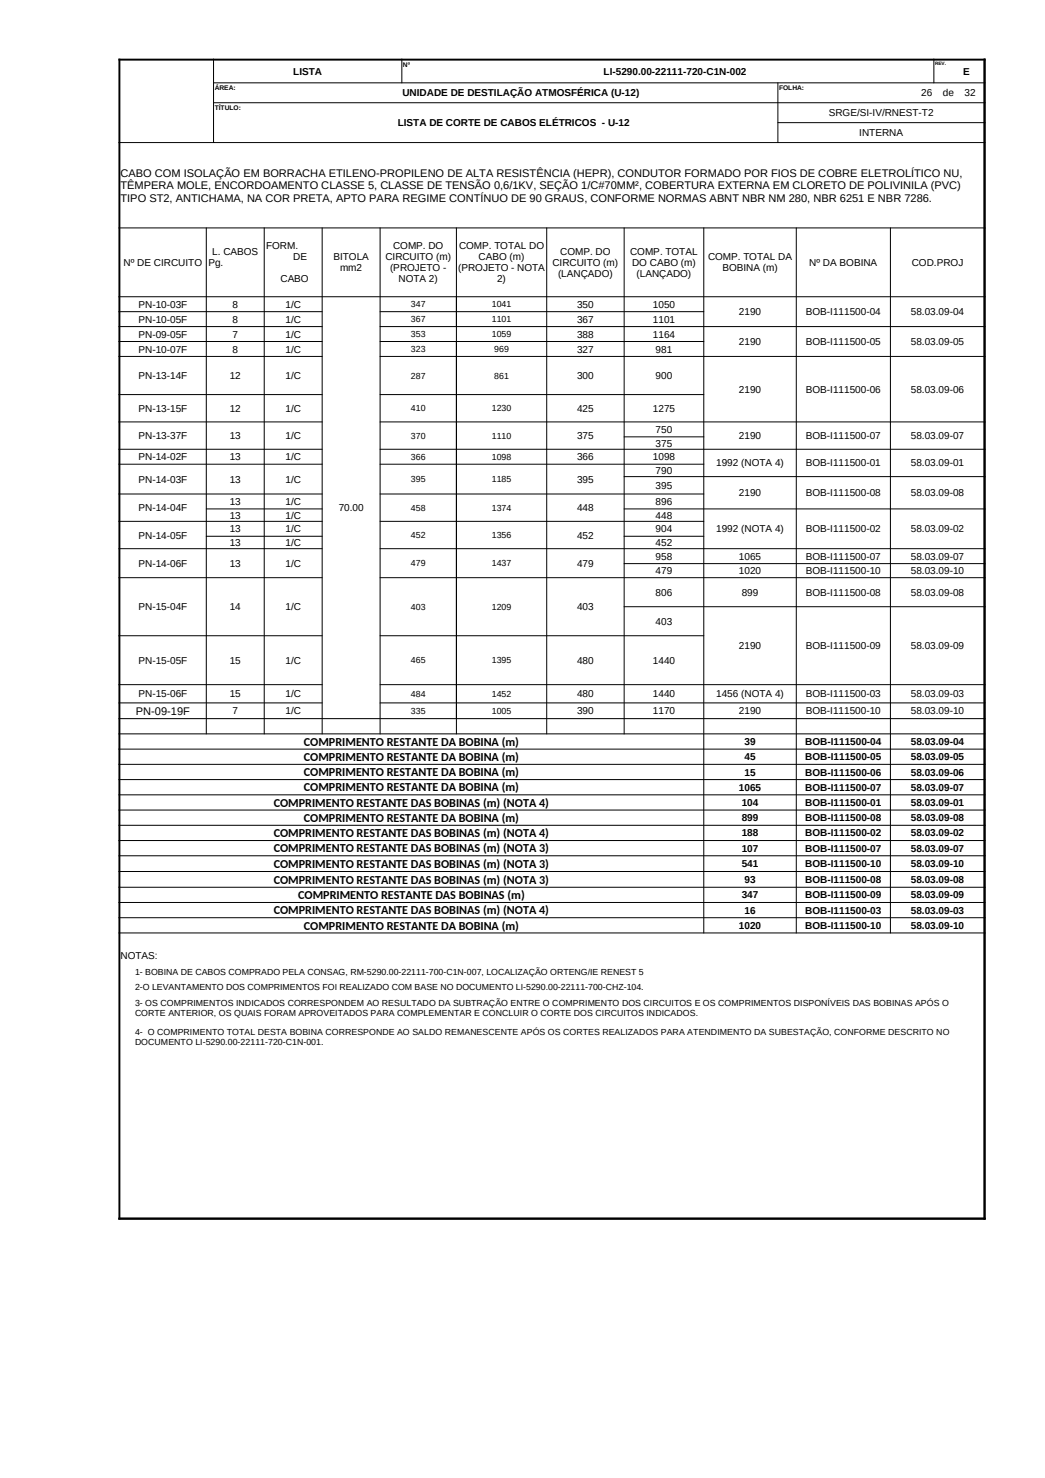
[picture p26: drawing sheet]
<svg xmlns="http://www.w3.org/2000/svg" width="210mm" height="297mm" viewBox="0 0 210 297" stroke-linecap="round" stroke-linejoin="round" font-family="sans-serif">
<defs><g id="words">
<g font-size="2.4">
<text x="61.1" y="149.8">COMPRIMENTO RESTANTE DA BOBINA (m)</text>
<text x="61.1" y="152.9">COMPRIMENTO RESTANTE DA BOBINA (m)</text>
<text x="61.1" y="156">COMPRIMENTO RESTANTE DA BOBINA (m)</text>
<text x="61.1" y="159">COMPRIMENTO RESTANTE DA BOBINA (m)</text>
<text x="55" y="162.1">COMPRIMENTO RESTANTE DAS BOBINAS (m) (NOTA 4)</text>
<text x="61.1" y="165.1">COMPRIMENTO RESTANTE DA BOBINA (m)</text>
<text x="55" y="168.2">COMPRIMENTO RESTANTE DAS BOBINAS (m) (NOTA 4)</text>
<text x="55" y="171.3">COMPRIMENTO RESTANTE DAS BOBINAS (m) (NOTA 3)</text>
<text x="55" y="174.4">COMPRIMENTO RESTANTE DAS BOBINAS (m) (NOTA 3)</text>
<text x="55" y="177.5">COMPRIMENTO RESTANTE DAS BOBINAS (m) (NOTA 3)</text>
<text x="55" y="183.7">COMPRIMENTO RESTANTE DAS BOBINAS (m) (NOTA 4)</text>
<text x="59.9" y="180.7">COMPRIMENTO RESTANTE DAS BOBINAS (m)</text>
<text x="61.1" y="186.8">COMPRIMENTO RESTANTE DA BOBINA (m)</text>
</g>
<g font-size="2.2">
<text x="24.2" y="35.5">CABO COM ISOLAÇÃO EM BORRACHA ETILENO-PROPILENO DE ALTA RESISTÊNCIA (HEPR), CONDUTOR FORMADO POR FIOS DE COBRE ELETROLÍTICO NU,</text>
<text x="24.2" y="38">TÊMPERA MOLE, ENCORDOAMENTO CLASSE 5, CLASSE DE TENSÃO 0,6/1KV, SEÇÃO 1/C#70MM², COBERTURA EXTERNA EM CLORETO DE POLIVINILA (PVC)</text>
<text x="24.2" y="40.5">TIPO ST2, ANTICHAMA, NA COR PRETA, APTO PARA REGIME CONTÍNUO DE 90 GRAUS, CONFORME NORMAS ABNT NBR NM 280, NBR 6251 E NBR 7286.</text>
<text x="27.3" y="143.6">PN-09-19F</text>
</g>
<g font-size="2">
<text x="58.9" y="15">LISTA</text>
<text x="121.3" y="15">LI-5290.00-22111-720-C1N-002</text>
<text x="193.6" y="15">E</text>
<text x="80.9" y="19.4">UNIDADE DE DESTILAÇÃO ATMOSFÉRICA (U-12)</text>
<text x="166.5" y="23.4">SRGE/SI-IV/RNEST-T2</text>
<text x="185.1" y="19.4">26</text>
<text x="189.5" y="19.4">de</text>
<text x="193.8" y="19.4">32</text>
<text x="79.9" y="25.4">LISTA DE CORTE DE CABOS ELÉTRICOS - U-12</text>
<text x="172.7" y="27.4">INTERNA</text>
<text x="24.8" y="53.4">Nº DE CIRCUITO</text>
<text x="41.9" y="53.4">Pg.</text>
<text x="42.7" y="51.2">L. CABOS</text>
<text x="53.5" y="50.1">FORM.</text>
<text x="58.9" y="52.3">DE</text>
<text x="67" y="52.3">BITOLA</text>
<text x="77.5" y="52.3">CIRCUITO (m)</text>
<text x="79" y="50.1">COMP. DO</text>
<text x="92.2" y="50.1">COMP. TOTAL DO</text>
<text x="96.2" y="52.3">CABO (m)</text>
<text x="111.1" y="53.4">CIRCUITO (m)</text>
<text x="112.6" y="51.2">COMP. DO</text>
<text x="126.7" y="51.2">COMP. TOTAL</text>
<text x="127.1" y="53.4">DO CABO (m)</text>
<text x="142.3" y="52.3">COMP. TOTAL DA</text>
<text x="162.6" y="53.4">Nº DA BOBINA</text>
<text x="183.2" y="53.4">COD.PROJ</text>
<text x="56.4" y="56.7">CABO</text>
<text x="68.4" y="54.5">mm2</text>
<text x="78.4" y="54.5">(PROJETO -</text>
<text x="80.1" y="56.7">NOTA 2)</text>
<text x="92.1" y="54.5">(PROJETO - NOTA</text>
<text x="99.9" y="56.7">2)</text>
<text x="112.2" y="55.6">(LANÇADO)</text>
<text x="127.9" y="55.6">(LANÇADO)</text>
<text x="145.2" y="54.5">BOBINA (m)</text>
<text x="27.8" y="61.8">PN-10-03F</text>
<text x="27.8" y="64.8">PN-10-05F</text>
<text x="46.7" y="61.8">8</text>
<text x="46.7" y="64.8">8</text>
<text x="57.4" y="61.8">1/C</text>
<text x="57.4" y="64.8">1/C</text>
<text x="116" y="61.8">350</text>
<text x="116" y="64.8">367</text>
<text x="131.2" y="61.8">1050</text>
<text x="131.2" y="64.8">1101</text>
<text x="148.5" y="63.3">2190</text>
<text x="162" y="63.3">BOB-I111500-04</text>
<text x="183" y="63.3">58.03.09-04</text>
<text x="27.8" y="67.8">PN-09-05F</text>
<text x="27.8" y="70.8">PN-10-07F</text>
<text x="46.7" y="67.8">7</text>
<text x="46.7" y="70.8">8</text>
<text x="57.4" y="67.8">1/C</text>
<text x="57.4" y="70.8">1/C</text>
<text x="116" y="67.8">388</text>
<text x="116" y="70.8">327</text>
<text x="131.2" y="67.8">1164</text>
<text x="131.8" y="70.8">981</text>
<text x="148.5" y="69.3">2190</text>
<text x="162" y="69.3">BOB-I111500-05</text>
<text x="183" y="69.3">58.03.09-05</text>
<text x="27.8" y="76.2">PN-13-14F</text>
<text x="46.2" y="76.2">12</text>
<text x="57.4" y="76.2">1/C</text>
<text x="116" y="76.2">300</text>
<text x="131.8" y="76.2">900</text>
<text x="27.8" y="82.8">PN-13-15F</text>
<text x="46.2" y="82.8">12</text>
<text x="57.4" y="82.8">1/C</text>
<text x="116" y="82.8">425</text>
<text x="131.2" y="82.8">1275</text>
<text x="148.5" y="78.9">2190</text>
<text x="162" y="78.9">BOB-I111500-06</text>
<text x="183" y="78.9">58.03.09-06</text>
<text x="27.8" y="88.2">PN-13-37F</text>
<text x="46.2" y="88.2">13</text>
<text x="57.4" y="88.2">1/C</text>
<text x="116" y="88.2">375</text>
<text x="131.8" y="87">750</text>
<text x="131.8" y="89.7">375</text>
<text x="148.5" y="88.2">2190</text>
<text x="162" y="88.2">BOB-I111500-07</text>
<text x="183" y="88.2">58.03.09-07</text>
<text x="27.8" y="92.5">PN-14-02F</text>
<text x="46.2" y="92.5">13</text>
<text x="57.4" y="92.5">1/C</text>
<text x="116" y="92.5">366</text>
<text x="131.2" y="92.5">1098</text>
<text x="131.8" y="95.2">790</text>
<text x="143.9" y="93.7">1992 (NOTA 4)</text>
<text x="162" y="93.7">BOB-I111500-01</text>
<text x="183" y="93.7">58.03.09-01</text>
<text x="27.8" y="97">PN-14-03F</text>
<text x="46.2" y="97">13</text>
<text x="46.2" y="101.5">13</text>
<text x="57.4" y="97">1/C</text>
<text x="57.4" y="101.5">1/C</text>
<text x="116" y="97">395</text>
<text x="131.8" y="98.2">395</text>
<text x="131.8" y="101.5">896</text>
<text x="148.5" y="99.7">2190</text>
<text x="162" y="99.7">BOB-I111500-08</text>
<text x="183" y="99.7">58.03.09-08</text>
<text x="27.8" y="102.7">PN-14-04F</text>
<text x="46.2" y="104.2">13</text>
<text x="46.2" y="107">13</text>
<text x="57.4" y="104.2">1/C</text>
<text x="57.4" y="107">1/C</text>
<text x="68.1" y="102.7">70.00</text>
<text x="116" y="102.7">448</text>
<text x="131.8" y="104.2">448</text>
<text x="131.8" y="107">904</text>
<text x="143.9" y="107">1992 (NOTA 4)</text>
<text x="162" y="107">BOB-I111500-02</text>
<text x="183" y="107">58.03.09-02</text>
<text x="27.8" y="108.2">PN-14-05F</text>
<text x="27.8" y="113.9">PN-14-06F</text>
<text x="46.2" y="109.7">13</text>
<text x="46.2" y="113.9">13</text>
<text x="57.4" y="109.7">1/C</text>
<text x="57.4" y="113.9">1/C</text>
<text x="116" y="108.2">452</text>
<text x="116" y="113.9">479</text>
<text x="131.8" y="109.7">452</text>
<text x="131.8" y="112.5">958</text>
<text x="148.5" y="112.5">1065</text>
<text x="162" y="112.5">BOB-I111500-07</text>
<text x="183" y="112.5">58.03.09-07</text>
<text x="131.8" y="115.4">479</text>
<text x="131.8" y="119.7">806</text>
<text x="148.5" y="115.4">1020</text>
<text x="149.1" y="119.7">899</text>
<text x="162" y="115.4">BOB-I111500-10</text>
<text x="162" y="119.7">BOB-I111500-08</text>
<text x="183" y="115.4">58.03.09-10</text>
<text x="183" y="119.7">58.03.09-08</text>
<text x="27.8" y="122.6">PN-15-04F</text>
<text x="46.2" y="122.6">14</text>
<text x="57.4" y="122.6">1/C</text>
<text x="116" y="122.6">403</text>
<text x="131.8" y="125.5">403</text>
<text x="148.5" y="130.5">2190</text>
<text x="162" y="130.5">BOB-I111500-09</text>
<text x="183" y="130.5">58.03.09-09</text>
<text x="27.8" y="133.4">PN-15-05F</text>
<text x="46.2" y="133.4">15</text>
<text x="57.4" y="133.4">1/C</text>
<text x="116" y="133.4">480</text>
<text x="131.2" y="133.4">1440</text>
<text x="27.8" y="140.1">PN-15-06F</text>
<text x="46.2" y="140.1">15</text>
<text x="46.7" y="143.5">7</text>
<text x="57.4" y="140.1">1/C</text>
<text x="57.4" y="143.5">1/C</text>
<text x="116" y="140.1">480</text>
<text x="116" y="143.5">390</text>
<text x="131.2" y="140.1">1440</text>
<text x="131.2" y="143.5">1170</text>
<text x="143.9" y="140.1">1456 (NOTA 4)</text>
<text x="148.5" y="143.5">2190</text>
<text x="162" y="140.1">BOB-I111500-03</text>
<text x="162" y="143.5">BOB-I111500-10</text>
<text x="183" y="140.1">58.03.09-03</text>
<text x="183" y="143.5">58.03.09-10</text>
<text x="149.6" y="149.7">39</text>
<text x="161.8" y="149.7">BOB-I111500-04</text>
<text x="183" y="149.7">58.03.09-04</text>
<text x="149.6" y="152.8">45</text>
<text x="149.6" y="155.8">15</text>
<text x="161.8" y="152.8">BOB-I111500-05</text>
<text x="161.8" y="155.8">BOB-I111500-06</text>
<text x="183" y="152.8">58.03.09-05</text>
<text x="183" y="155.8">58.03.09-06</text>
<text x="148.5" y="158.9">1065</text>
<text x="149.1" y="162">104</text>
<text x="161.8" y="158.9">BOB-I111500-07</text>
<text x="161.8" y="162">BOB-I111500-01</text>
<text x="183" y="158.9">58.03.09-07</text>
<text x="183" y="162">58.03.09-01</text>
<text x="149.1" y="165">899</text>
<text x="161.8" y="165">BOB-I111500-08</text>
<text x="183" y="165">58.03.09-08</text>
<text x="149.1" y="168.1">188</text>
<text x="149.1" y="171.1">107</text>
<text x="161.8" y="168.1">BOB-I111500-02</text>
<text x="161.8" y="171.1">BOB-I111500-07</text>
<text x="183" y="168.1">58.03.09-02</text>
<text x="183" y="171.1">58.03.09-07</text>
<text x="149.1" y="174.3">541</text>
<text x="149.6" y="177.4">93</text>
<text x="161.8" y="174.3">BOB-I111500-10</text>
<text x="161.8" y="177.4">BOB-I111500-08</text>
<text x="183" y="174.3">58.03.09-10</text>
<text x="183" y="177.4">58.03.09-08</text>
<text x="149.1" y="180.5">347</text>
<text x="149.6" y="183.6">16</text>
<text x="161.8" y="180.5">BOB-I111500-09</text>
<text x="161.8" y="183.6">BOB-I111500-03</text>
<text x="183" y="180.5">58.03.09-09</text>
<text x="183" y="183.6">58.03.09-03</text>
<text x="148.5" y="186.7">1020</text>
<text x="161.8" y="186.7">BOB-I111500-10</text>
<text x="183" y="186.7">58.03.09-10</text>
<text x="24.2" y="192.7">NOTAS:</text>
</g>
<g font-size="1.8">
<text x="82.6" y="61.7">347</text>
<text x="82.6" y="64.7">367</text>
<text x="98.8" y="61.7">1041</text>
<text x="98.8" y="64.7">1101</text>
<text x="82.6" y="67.7">353</text>
<text x="82.6" y="70.7">323</text>
<text x="98.8" y="67.7">1059</text>
<text x="99.3" y="70.7">969</text>
<text x="82.6" y="76.1">287</text>
<text x="99.3" y="76.1">861</text>
<text x="82.6" y="82.6">410</text>
<text x="98.8" y="82.6">1230</text>
<text x="82.6" y="88.1">370</text>
<text x="98.8" y="88.1">1110</text>
<text x="82.6" y="92.4">366</text>
<text x="98.8" y="92.4">1098</text>
<text x="82.6" y="96.9">395</text>
<text x="98.8" y="96.9">1185</text>
<text x="82.6" y="102.6">458</text>
<text x="98.8" y="102.6">1374</text>
<text x="82.6" y="108.1">452</text>
<text x="82.6" y="113.8">479</text>
<text x="98.8" y="108.1">1356</text>
<text x="98.8" y="113.8">1437</text>
<text x="82.6" y="122.5">403</text>
<text x="98.8" y="122.5">1209</text>
<text x="82.6" y="133.3">465</text>
<text x="98.8" y="133.3">1395</text>
<text x="82.6" y="140">484</text>
<text x="82.6" y="143.4">335</text>
<text x="98.8" y="140">1452</text>
<text x="98.8" y="143.4">1005</text>
<text x="27.1" y="195.9">1- BOBINA DE CABOS COMPRADO PELA CONSAG, RM-5290.00-22111-700-C1N-007, LOCALIZAÇÃO ORTENG/IE RENEST 5</text>
<text x="27.1" y="198.9">2-O LEVANTAMENTO DOS COMPRIMENTOS FOI REALIZADO COM BASE NO DOCUMENTO LI-5290.00-22111-700-CHZ-104.</text>
<text x="27.1" y="202.1">3- OS COMPRIMENTOS INDICADOS CORRESPONDEM AO RESULTADO DA SUBTRAÇÃO ENTRE O COMPRIMENTO DOS CIRCUITOS E OS COMPRIMENTOS DISPONÍVEIS DAS BOBINAS APÓS O</text>
<text x="27.1" y="204.1">CORTE ANTERIOR, OS QUAIS FORAM APROVEITADOS PARA COMPLEMENTAR E CONCLUIR O CORTE DOS CIRCUITOS INDICADOS.</text>
<text x="27.1" y="207.9">4- O COMPRIMENTO TOTAL DESTA BOBINA CORRESPONDE AO SALDO REMANESCENTE APÓS OS CORTES REALIZADOS PARA ATENDIMENTO DA SUBESTAÇÃO, CONFORME DESCRITO NO</text>
<text x="27.1" y="209.9">DOCUMENTO LI-5290.00-22111-720-C1N-001.</text>
</g>
<g font-size="1.3">
<text x="81" y="13.4">Nº</text>
<text x="43.1" y="18.1">ÁREA:</text>
<text x="43.1" y="22.1">TÍTULO:</text>
<text x="156.6" y="18.1">FOLHA:</text>
</g>
<text font-size="1" x="187.9" y="13.1">REV.</text>
</g></defs>
<path d="M23.8 12h174.3M24 11.8v233.3M197.9 11.8v233.3M23.8 244.9h174.3" fill="none" stroke="#000" stroke-width=".39"/>
<g fill="none" stroke="#000" stroke-width=".2">
<path d="M42.8 16.6h155.3M42.9 11.8v16.9M80.8 11.8v4.9M156.3 16.6v12.1M187.7 11.8v4.9M23.8 28.6h174.3M42.8 20.6h155.3M156.2 24.6h41.9M23.8 45.8h174.3M23.8 59.6h174.3M41.5 45.7v101.9M53.1 45.7v101.9"/>
<path d="M64.7 45.7v101.9M76.4 45.7v101.9M91.7 45.7v101.9M109.9 45.7v101.9M125.4 45.7v101.9M141.4 45.7v141.9M160 45.7v141.9M178.9 45.7v141.9M23.8 62.6h41M23.8 65.6h41M23.8 68.6h41M23.8 71.6h41"/>
<path d="M23.8 79.3h41M76.3 62.6h65.2M76.3 65.6h121.8M76.3 68.6h65.2M76.3 71.6h121.8M76.3 79.3h65.2M23.8 84.8h41M23.8 90.3h41M23.8 93.3h41M23.8 99.3h41M76.3 84.8h121.8M76.3 90.3h121.8"/>
<path d="M76.3 93.3h65.2M76.3 99.3h65.2M125.4 87.8h16.1M125.4 95.8h72.7M23.8 104.8h41M23.8 110.3h41M23.8 116.1h41M41.4 102.3h23.4M41.4 107.8h23.4M76.3 104.8h65.2M76.3 110.3h121.8M76.3 116.1h121.8"/>
<path d="M125.4 102.3h72.7M125.4 107.8h16.1M125.4 113.3h72.7M23.8 127.8h41M23.8 137.6h41M76.3 127.8h65.2M76.3 137.6h121.8M125.4 121.9h72.7M23.8 141.2h41M23.8 144.4h174.3M23.8 147.5h174.3M23.8 150.5h174.3"/>
<path d="M23.8 153.6h174.3M23.8 156.7h174.3M23.8 159.7h174.3M76.3 141.2h121.8M23.8 162.8h174.3M23.8 165.8h174.3M23.8 168.9h174.3M23.8 172h174.3M23.8 175.1h174.3M23.8 178.3h174.3M23.8 181.4h174.3M23.8 184.4h174.3"/>
<path d="M23.8 187.5h174.3"/>
</g>
<use href="#words"/>
</svg>
